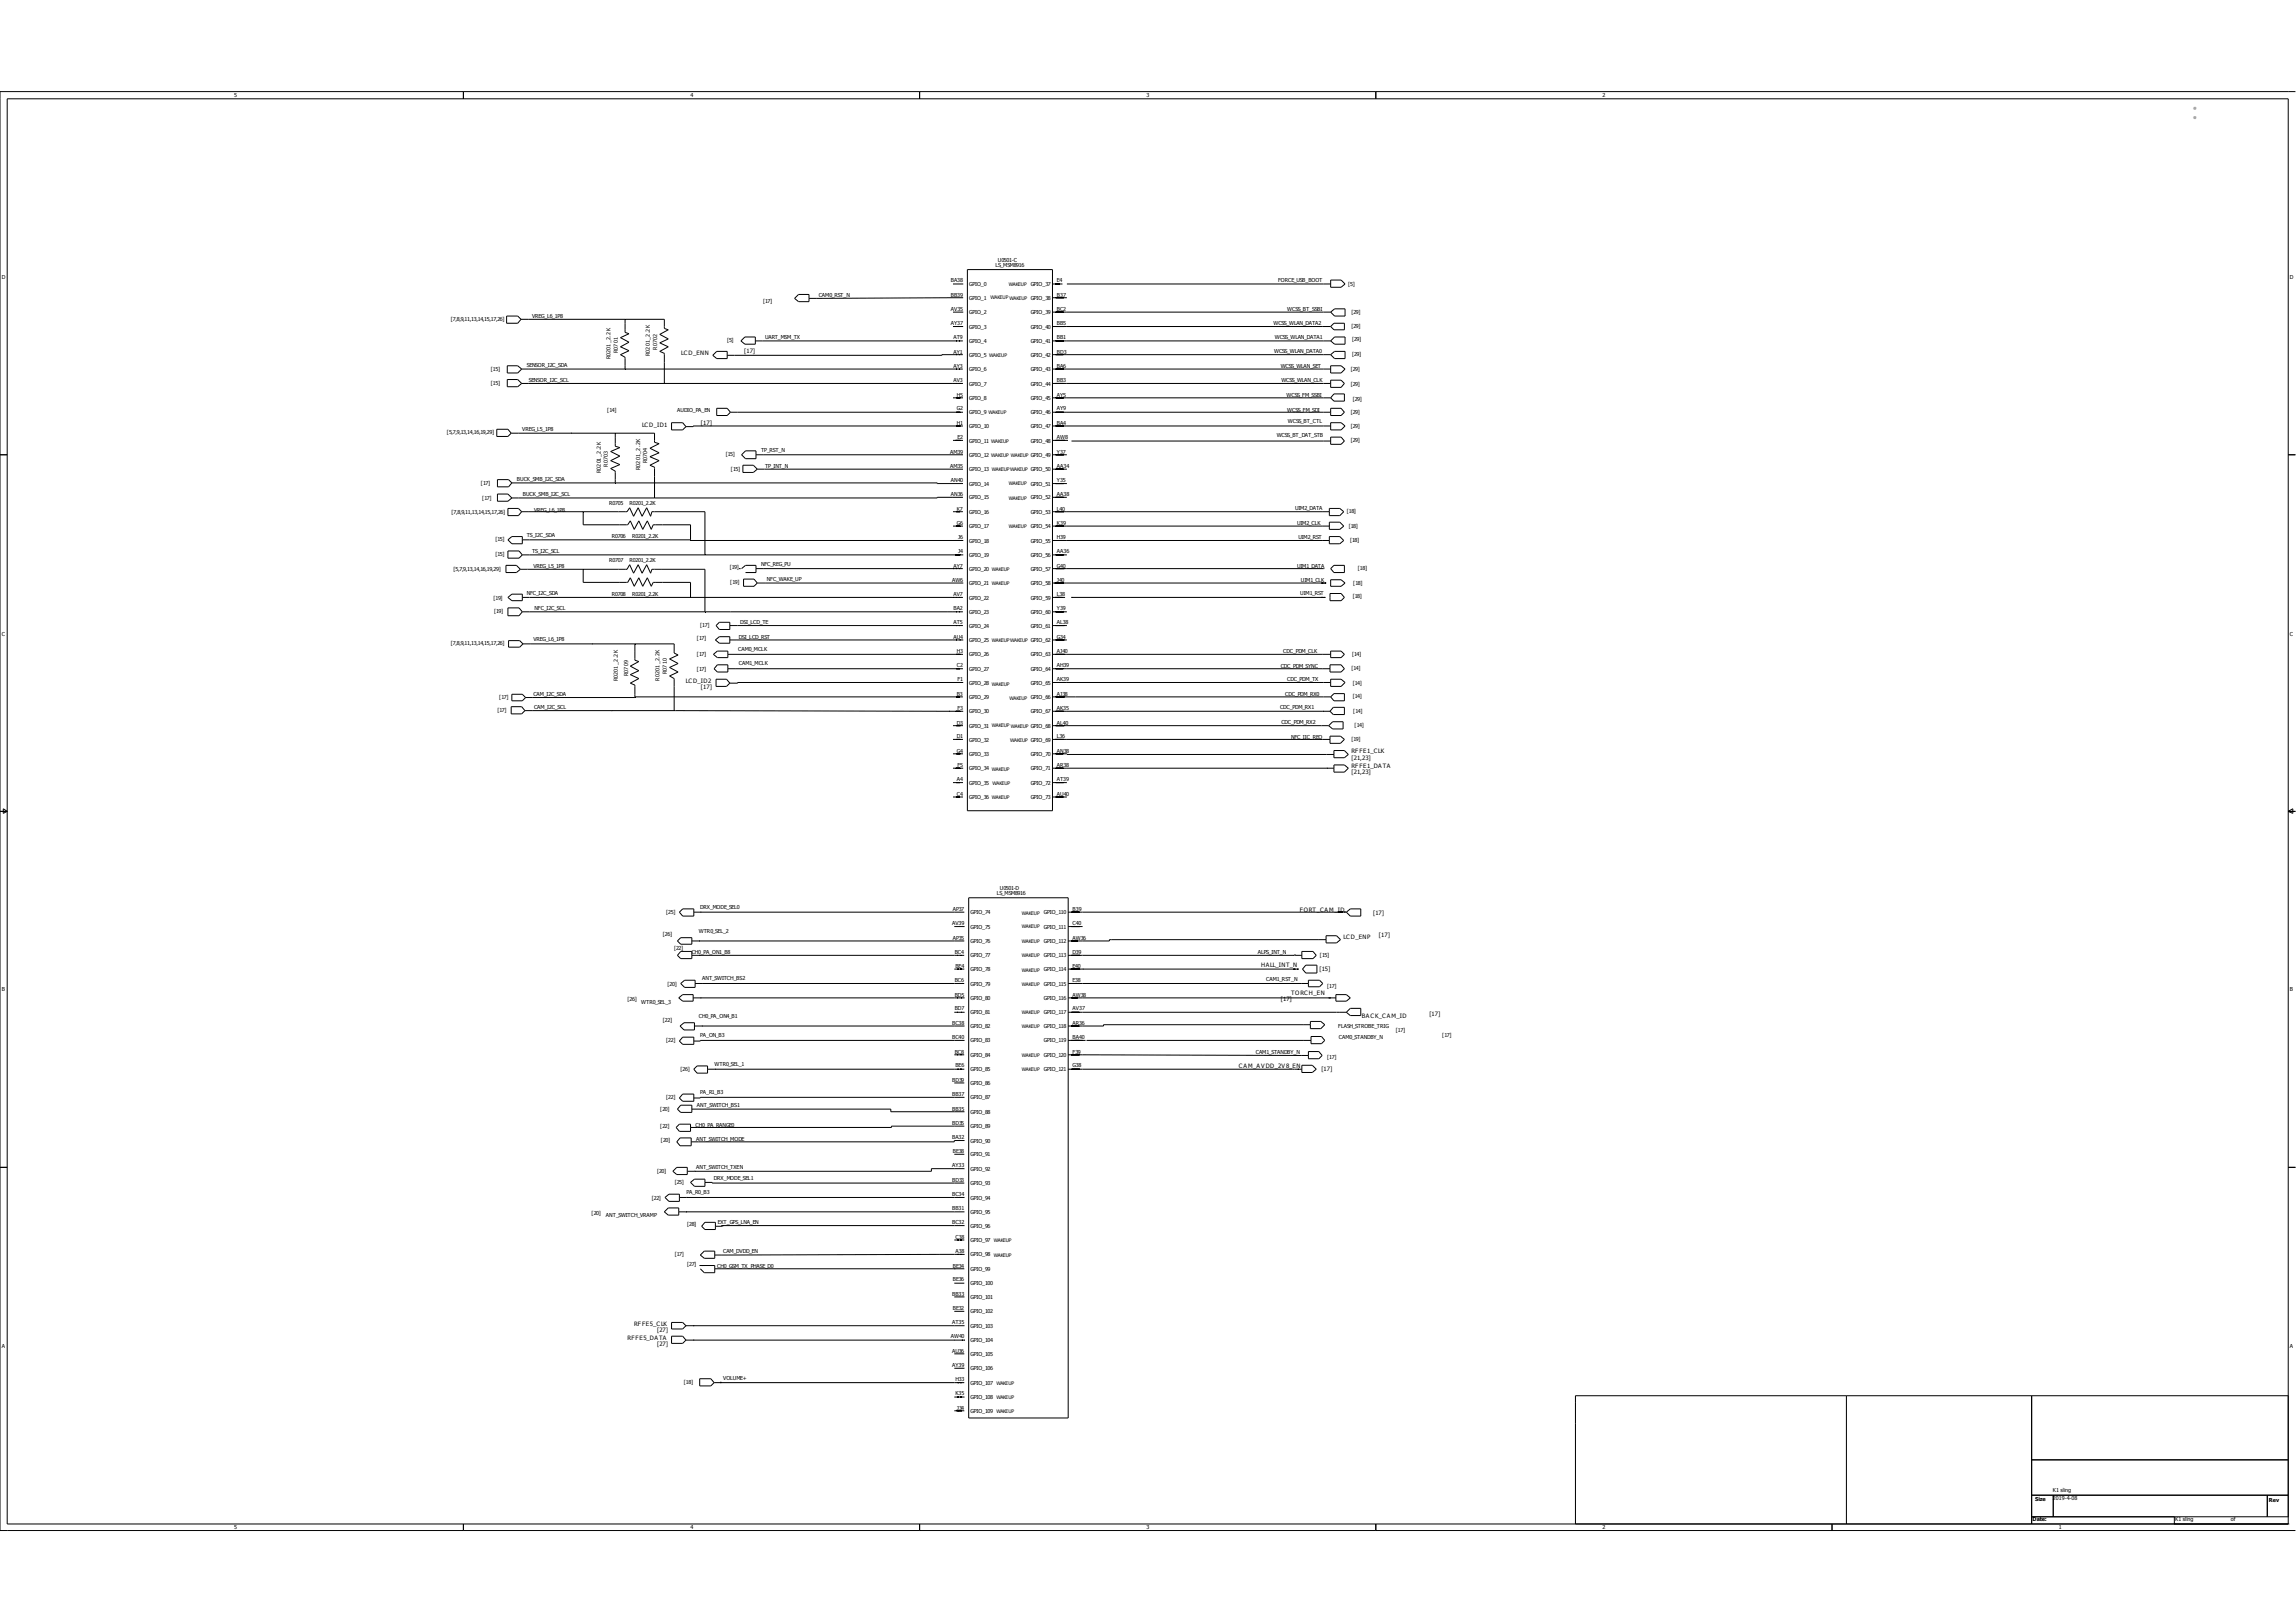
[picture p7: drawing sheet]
<svg xmlns="http://www.w3.org/2000/svg" width="297mm" height="210mm" viewBox="0 0 297 210" stroke-linecap="round" stroke-linejoin="round" font-family="sans-serif">
<defs><g id="words">
<text font-size="2.5" fill="#666" x="283.3" y="15.3">：</text>
<g font-size=".8">
<text x="88.1" y="45.9">LCD_ENN</text>
<text x="96.3" y="45.6">[17]</text>
<text x="83.1" y="55.2">LCD_ID1</text>
<text x="90.7" y="55">[17]</text>
<text x="88.7" y="88.4">LCD_ID2</text>
<text x="90.7" y="89.2">[17]</text>
<text x="174.8" y="98.3">[21,23]</text>
<text x="174.8" y="97.5">RF FE1_C LK</text>
<text x="174.8" y="100.1">[21,23]</text>
<text x="174.8" y="99.3">RF FE1_DATA</text>
<text x="168.1" y="117.9">FORT_C AM_ID</text>
<text x="177.6" y="118.4">[17]</text>
<text x="163.1" y="125.1">HALL_INT_N</text>
<text x="170.7" y="125.7">[15]</text>
<text x="173.8" y="121.5">LCD_ENP</text>
<text x="178.4" y="121.3">[17]</text>
<text x="165.7" y="129.5">[17]</text>
<text x="167" y="128.7">TORC H_EN</text>
<text x="176.2" y="131.7">BACK_C AM_ID</text>
<text x="184.9" y="131.4">[17]</text>
<text x="160.3" y="138.2">CAM_AVDD_2V 8_EN</text>
<text x="170.9" y="138.6">[17]</text>
<text x="81.2" y="173.4">RF FE5_DATA</text>
<text x="82" y="171.5">RF FE5_C LK</text>
<text x="85" y="172.3">[27]</text>
<text x="85" y="174.2">[27]</text>
</g>
<g font-size=".7">
<text x="30.3" y="12.6">5</text>
<text x="89.3" y="12.6">4</text>
<text x="148.3" y="12.6">3</text>
<text x="207.3" y="12.6">2</text>
<text x="128.8" y="34.5">LS_MSM8916</text>
<text x="129.1" y="33.9">U0501-C</text>
<text x=".3" y="36.1">D</text>
<text x="58.3" y="41.5">[7,8,9,11,13,14,15,17,26]</text>
<text x="68.8" y="41.2">VREG_L6_1P8</text>
<text x="98.7" y="39.1">[17]</text>
<text x="105.9" y="38.4">CAM0_RST_N</text>
<text x="123" y="40.2">AV35</text>
<text x="123" y="38.4">BB39</text>
<text x="123" y="36.5">BA38</text>
<text x="125.4" y="40.7">GPIO_2</text>
<text x="125.4" y="38.8">GPIO_1</text>
<text x="125.4" y="37">GPIO_0</text>
<text x="133.3" y="37">GPIO_37</text>
<text x="133.3" y="40.7">GPIO_39</text>
<text x="136.7" y="36.5">E4</text>
<text x="136.7" y="38.4">B37</text>
<text x="136.7" y="40.2">BC2</text>
<text x="165.3" y="36.5">FORCE_USB_BOOT</text>
<text x="166.5" y="40.2">WCSS_BT_SSBI</text>
<text x="174.4" y="36.9">[5]</text>
<text x="174.8" y="40.7">[29]</text>
<text x="296.2" y="36.1">D</text>
<text x="68.1" y="47.5">SENSOR_I2C_SDA</text>
<text x="79" y="46.5" transform="rotate(-90 79 46.5)">R0201_2.2K</text>
<text x="79.9" y="45.7" transform="rotate(-90 79.9 45.7)">R0701</text>
<text x="84.1" y="46.1" transform="rotate(-90 84.1 46.1)">R0201_2.2K</text>
<text x="85" y="45.2" transform="rotate(-90 85 45.2)">R0702</text>
<text x="94" y="44.3">[5]</text>
<text x="99" y="43.9">UART_MSM_TX</text>
<text x="123" y="42.1">AY37</text>
<text x="123.3" y="47.6">AY3</text>
<text x="123.3" y="45.7">AY1</text>
<text x="123.3" y="43.9">AT9</text>
<text x="125.4" y="46.2">GPIO_5 WAKEUP</text>
<text x="125.4" y="44.4">GPIO_4</text>
<text x="125.4" y="42.5">GPIO_3</text>
<text x="133.3" y="42.5">GPIO_40</text>
<text x="133.3" y="44.4">GPIO_41</text>
<text x="133.3" y="46.2">GPIO_42</text>
<text x="136.7" y="42.1">BB5</text>
<text x="136.7" y="43.9">BB1</text>
<text x="136.7" y="45.7">BD3</text>
<text x="136.7" y="47.6">BA6</text>
<text x="164.7" y="42">WCSS_WLAN_DATA2</text>
<text x="164.8" y="45.7">WCSS_WLAN_DATA0</text>
<text x="164.9" y="43.9">WCSS_WLAN_DATA1</text>
<text x="165.7" y="47.6">WCSS_WLAN_SET</text>
<text x="174.8" y="42.4">[29]</text>
<text x="174.9" y="44.1">[29]</text>
<text x="174.9" y="46.1">[29]</text>
<text x="63.5" y="48">[15]</text>
<text x="63.5" y="49.8">[15]</text>
<text x="68.4" y="49.5">SENSOR_I2C_SCL</text>
<text x="78.6" y="53.4">[14]</text>
<text x="87.6" y="53.4">AUDIO_PA_EN</text>
<text x="123.3" y="49.5">AV3</text>
<text x="123.8" y="51.3">H5</text>
<text x="123.8" y="53.1">G2</text>
<text x="125.4" y="49.9">GPIO_7</text>
<text x="125.4" y="51.8">GPIO_8</text>
<text x="125.4" y="53.6">GPIO_9 WAKEUP</text>
<text x="125.4" y="48">GPIO_6</text>
<text x="133.3" y="48">GPIO_43</text>
<text x="133.3" y="49.9">GPIO_44</text>
<text x="133.3" y="51.8">GPIO_45</text>
<text x="133.3" y="53.6">GPIO_46</text>
<text x="136.7" y="49.5">BB3</text>
<text x="136.7" y="51.3">AY5</text>
<text x="136.7" y="53.1">AY9</text>
<text x="165.7" y="49.5">WCSS_WLAN_CLK</text>
<text x="166.4" y="51.4">WCSS_FM_SSBI</text>
<text x="166.5" y="53.4">WCSS_FM_SDI</text>
<text x="174.7" y="48">[29]</text>
<text x="174.7" y="49.9">[29]</text>
<text x="174.7" y="53.5">[29]</text>
<text x="175" y="51.8">[29]</text>
<text x="57.8" y="56.2">[5,7,9,13,14,16,19,29]</text>
<text x="67.6" y="55.8">VREG_L5_1P8</text>
<text x="83.7" y="60" transform="rotate(-90 83.7 60)">R0704</text>
<text x="93.9" y="59">[15]</text>
<text x="98.5" y="58.5">TP_RST_N</text>
<text x="122.9" y="58.7">AM39</text>
<text x="123.8" y="55">H1</text>
<text x="123.8" y="56.8">E2</text>
<text x="125.4" y="57.3">GPIO_11 WAKEUP</text>
<text x="125.4" y="55.4">GPIO_10</text>
<text x="125.4" y="59.1">GPIO_12 WAKEUP WAKEUP GPIO_49</text>
<text x="133.3" y="55.4">GPIO_47</text>
<text x="133.3" y="57.3">GPIO_48</text>
<text x="136.7" y="55">BA4</text>
<text x="136.7" y="56.8">AW8</text>
<text x="136.7" y="58.7">Y37</text>
<text x="165.2" y="56.6">WCSS_BT_DAT_STB</text>
<text x="166.6" y="54.7">WCSS_BT_CTL</text>
<text x="174.7" y="55.4">[29]</text>
<text x="174.7" y="57.2">[29]</text>
<text x="62.2" y="62.8">[17]</text>
<text x="62.4" y="64.7">[17]</text>
<text x="66.9" y="62.3">BUCK_SMB_I2C_SDA</text>
<text x="67.6" y="64.2">BUCK_SMB_I2C_SCL</text>
<text x="77.7" y="61.2" transform="rotate(-90 77.7 61.2)">R0201_2.2K</text>
<text x="78.6" y="60.4" transform="rotate(-90 78.6 60.4)">R0703</text>
<text x="78.8" y="65.3">R0705</text>
<text x="81.4" y="65.3">R0201_2.2K</text>
<text x="82.8" y="60.8" transform="rotate(-90 82.8 60.8)">R0201_2.2K</text>
<text x="94.6" y="61">[15]</text>
<text x="99" y="60.6">TP_INT_N</text>
<text x="122.9" y="60.6">AM35</text>
<text x="123" y="62.3">AN40</text>
<text x="123" y="64.2">AN36</text>
<text x="125.4" y="61">GPIO_13 WAKEUPWAKEUP GPIO_50</text>
<text x="125.4" y="62.8">GPIO_14</text>
<text x="125.4" y="64.6">GPIO_15</text>
<text x="133.3" y="62.8">GPIO_51</text>
<text x="133.3" y="64.6">GPIO_52</text>
<text x="136.7" y="60.6">AA34</text>
<text x="136.7" y="62.3">Y35</text>
<text x="136.7" y="64.2">AA38</text>
<text x="167.5" y="66">UIM2_DATA</text>
<text x="58.4" y="66.5">[7,8,9,11,13,14,15,17,26]</text>
<text x="64.1" y="70">[15]</text>
<text x="64.1" y="72">[15]</text>
<text x="68.1" y="69.5">TS_I2C_SDA</text>
<text x="68.8" y="71.6">TS_I2C_SCL</text>
<text x="69.1" y="66.2">VREG_L6_1P8</text>
<text x="79.1" y="69.6">R0706</text>
<text x="81.8" y="69.6">R0201_2.2K</text>
<text x="123.8" y="66.1">K7</text>
<text x="123.8" y="67.9">G6</text>
<text x="123.9" y="69.8">J6</text>
<text x="123.9" y="71.6">J4</text>
<text x="125.4" y="66.5">GPIO_16</text>
<text x="125.4" y="68.4">GPIO_17</text>
<text x="125.4" y="70.2">GPIO_18</text>
<text x="133.3" y="66.5">GPIO_53</text>
<text x="133.3" y="68.4">GPIO_54</text>
<text x="133.3" y="70.2">GPIO_55</text>
<text x="136.7" y="66.1">L40</text>
<text x="136.7" y="67.9">K39</text>
<text x="136.7" y="69.8">H39</text>
<text x="136.7" y="71.6">AA36</text>
<text x="167.8" y="67.9">UIM2_CLK</text>
<text x="167.9" y="69.8">UIM2_RST</text>
<text x="174.2" y="66.4">[18]</text>
<text x="174.5" y="68.4">[18]</text>
<text x="174.6" y="70.1">[18]</text>
<text x="58.7" y="73.9">[5,7,9,13,14,16,19,29]</text>
<text x="63.8" y="77.6">[19]</text>
<text x="68.1" y="77">NFC_I2C_SDA</text>
<text x="69" y="73.5">VREG_L5_1P8</text>
<text x="78.8" y="72.8">R0707</text>
<text x="79.1" y="77.1">R0708</text>
<text x="81.4" y="72.8">R0201_2.2K</text>
<text x="81.8" y="77.1">R0201_2.2K</text>
<text x="94.4" y="73.7">[19]</text>
<text x="94.5" y="75.5">[19]</text>
<text x="98.5" y="73.3">NFC_REG_PU</text>
<text x="99.2" y="75.2">NFC_WAKE_UP</text>
<text x="123.2" y="75.3">AW6</text>
<text x="123.3" y="73.4">AY7</text>
<text x="123.3" y="77.2">AV7</text>
<text x="125.4" y="72.1">GPIO_19</text>
<text x="125.4" y="73.9">GPIO_20 WAKEUP</text>
<text x="125.4" y="75.7">GPIO_21 WAKEUP</text>
<text x="125.4" y="77.6">GPIO_22</text>
<text x="133.3" y="72.1">GPIO_56</text>
<text x="133.3" y="73.9">GPIO_57</text>
<text x="133.3" y="75.7">GPIO_58</text>
<text x="133.3" y="77.6">GPIO_59</text>
<text x="136.7" y="73.4">G40</text>
<text x="136.7" y="75.3">J40</text>
<text x="136.7" y="77.2">L38</text>
<text x="167.8" y="73.5">UIM1_DATA</text>
<text x="168.2" y="77">UIM1_RST</text>
<text x="168.3" y="75.3">UIM1_CLK</text>
<text x="175" y="77.4">[18]</text>
<text x="175.1" y="75.7">[18]</text>
<text x="175.7" y="73.8">[18]</text>
<text x=".3" y="82.2">C</text>
<text x="58.3" y="83.5">[7,8,9,11,13,14,15,17,26]</text>
<text x="63.9" y="79.4">[19]</text>
<text x="69" y="83">VREG_L6_1P8</text>
<text x="69.2" y="78.9">NFC_I2C_SCL</text>
<text x="90.2" y="82.8">[17]</text>
<text x="90.6" y="81.1">[17]</text>
<text x="95.6" y="82.7">DSI_LCD_RST</text>
<text x="95.7" y="80.7">DSI_LCD_TE</text>
<text x="123.3" y="78.9">BA2</text>
<text x="123.3" y="80.8">AT5</text>
<text x="123.3" y="82.7">AU4</text>
<text x="125.4" y="79.4">GPIO_23</text>
<text x="125.4" y="81.2">GPIO_24</text>
<text x="125.4" y="83.1">GPIO_25 WAKEUPWAKEUP GPIO_62</text>
<text x="133.3" y="79.4">GPIO_60</text>
<text x="133.3" y="81.2">GPIO_61</text>
<text x="136.7" y="78.9">Y39</text>
<text x="136.7" y="80.8">AL38</text>
<text x="136.7" y="82.7">G34</text>
<text x="296.2" y="82.2">C</text>
<text x="79.9" y="88.2" transform="rotate(-90 79.9 88.2)">R0201_2.2K</text>
<text x="81.3" y="87.5" transform="rotate(-90 81.3 87.5)">R0709</text>
<text x="85.3" y="88.1" transform="rotate(-90 85.3 88.1)">R0201_2.2K</text>
<text x="86.3" y="87.2" transform="rotate(-90 86.3 87.2)">R0710</text>
<text x="90.2" y="84.9">[17]</text>
<text x="90.2" y="86.8">[17]</text>
<text x="95.5" y="84.3">CAM0_MCLK</text>
<text x="95.6" y="86">CAM1_MCLK</text>
<text x="123.8" y="84.5">H3</text>
<text x="123.8" y="86.3">C2</text>
<text x="123.8" y="88.2">F1</text>
<text x="125.4" y="84.9">GPIO_26</text>
<text x="125.4" y="86.8">GPIO_27</text>
<text x="125.4" y="88.6">GPIO_28 WAKEUP</text>
<text x="133.3" y="84.9">GPIO_63</text>
<text x="133.3" y="86.8">GPIO_64</text>
<text x="133.3" y="88.6">GPIO_65</text>
<text x="136.7" y="84.5">AJ40</text>
<text x="136.7" y="86.3">AH39</text>
<text x="136.7" y="88.2">AK39</text>
<text x="165.7" y="86.4">CDC_PDM_SYNC</text>
<text x="166" y="84.5">CDC_PDM_CLK</text>
<text x="166.5" y="88.2">CDC_PDM_TX</text>
<text x="174.8" y="86.7">[14]</text>
<text x="174.9" y="84.9">[14]</text>
<text x="175" y="88.6">[14]</text>
<text x="64.3" y="92.1">[17]</text>
<text x="64.6" y="90.4">[17]</text>
<text x="69" y="90.1">CAM_I2C_SDA</text>
<text x="69.1" y="91.8">CAM_I2C_SCL</text>
<text x="123.8" y="90">B3</text>
<text x="123.8" y="93.7">D3</text>
<text x="123.8" y="95.5">D1</text>
<text x="123.8" y="91.9">F3</text>
<text x="125.4" y="90.4">GPIO_29</text>
<text x="125.4" y="92.3">GPIO_30</text>
<text x="125.4" y="94.2">GPIO_31 WAKEUP WAKEUP GPIO_68</text>
<text x="125.4" y="95.9">GPIO_32</text>
<text x="133.3" y="92.3">GPIO_67</text>
<text x="136.7" y="90">AJ38</text>
<text x="136.7" y="93.7">AL40</text>
<text x="136.7" y="91.9">AK35</text>
<text x="136.7" y="95.5">L36</text>
<text x="165.6" y="91.8">CDC_PDM_RX1</text>
<text x="165.7" y="93.7">CDC_PDM_RX2</text>
<text x="166.3" y="90.1">CDC_PDM_RX0</text>
<text x="167" y="95.6">NFC_IIC_REQ</text>
<text x="174.8" y="95.9">[19]</text>
<text x="175" y="90.3">[14]</text>
<text x="175.1" y="92.2">[14]</text>
<text x="175.2" y="94.1">[14]</text>
<text x="123.8" y="97.4">G4</text>
<text x="123.8" y="101.1">A4</text>
<text x="123.8" y="99.2">F5</text>
<text x="125.4" y="97.8">GPIO_33</text>
<text x="125.4" y="99.7">GPIO_34 WAKEUP</text>
<text x="125.4" y="101.5">GPIO_35 WAKEUP</text>
<text x="133.3" y="97.8">GPIO_70</text>
<text x="133.3" y="99.7">GPIO_71</text>
<text x="133.3" y="101.5">GPIO_72</text>
<text x="136.7" y="97.4">AN38</text>
<text x="136.7" y="99.2">AR38</text>
<text x="136.7" y="101.1">AT39</text>
<text x="123.8" y="103">C4</text>
<text x="125.4" y="103.4">GPIO_36 WAKEUP</text>
<text x="133.3" y="103.4">GPIO_73</text>
<text x="136.7" y="103">AU40</text>
<text x="86.2" y="118.3">[25]</text>
<text x="90.6" y="117.6">DRX_MODE_SEL0</text>
<text x="123.2" y="119.7">AV39</text>
<text x="123.3" y="117.9">AP37</text>
<text x="125.5" y="118.3">GPIO_74</text>
<text x="128.9" y="115.8">LS_MSM8916</text>
<text x="129.3" y="115.2">U0501-D</text>
<text x="135" y="118.3">GPIO_110</text>
<text x="138.7" y="119.7">C40</text>
<text x="138.7" y="117.9">B39</text>
<text x="85.8" y="121.2">[26]</text>
<text x="87.2" y="122.9">[22]</text>
<text x="89.5" y="123.4">CH0_PA_ON1_B8</text>
<text x="90.4" y="120.7">WTR0_SEL_2</text>
<text x="123.3" y="121.6">AP35</text>
<text x="123.5" y="123.4">BC4</text>
<text x="123.6" y="125.2">BE4</text>
<text x="125.5" y="120.2">GPIO_75</text>
<text x="125.5" y="122">GPIO_76</text>
<text x="125.5" y="123.9">GPIO_77</text>
<text x="125.5" y="125.7">GPIO_78</text>
<text x="135" y="125.7">GPIO_114</text>
<text x="135" y="123.9">GPIO_113</text>
<text x="135" y="120.2">GPIO_111</text>
<text x="135" y="122">GPIO_112</text>
<text x="138.7" y="125.2">E40</text>
<text x="138.7" y="123.4">D39</text>
<text x="138.7" y="121.6">AW36</text>
<text x="162.7" y="123.4">ALPS_INT_N</text>
<text x="170.7" y="123.8">[15]</text>
<text x=".3" y="128.3">B</text>
<text x="81.2" y="129.5">[26]</text>
<text x="83" y="129.9">WTR0_SEL_3</text>
<text x="86.3" y="127.5">[20]</text>
<text x="90.4" y="131.8">CH0_PA_ON4_B1</text>
<text x="90.8" y="126.8">ANT_SWITCH_BS2</text>
<text x="123.5" y="127.1">BC6</text>
<text x="123.5" y="129">BD5</text>
<text x="123.5" y="130.7">BD7</text>
<text x="125.5" y="127.5">GPIO_79</text>
<text x="125.5" y="129.4">GPIO_80</text>
<text x="125.5" y="131.2">GPIO_81</text>
<text x="135" y="131.2">GPIO_117</text>
<text x="135" y="129.4">GPIO_116</text>
<text x="135" y="127.5">GPIO_115</text>
<text x="138.7" y="130.7">AV37</text>
<text x="138.7" y="129">AW38</text>
<text x="138.7" y="127.1">E38</text>
<text x="163.8" y="126.9">CAM1_RST_N</text>
<text x="171.7" y="127.8">[17]</text>
<text x="296.2" y="128.3">B</text>
<text x="85.8" y="132.3">[22]</text>
<text x="86.2" y="134.9">[22]</text>
<text x="90.6" y="134.2">PA_ON_B3</text>
<text x="92.4" y="137.9">WTR0_SEL_1</text>
<text x="123.2" y="134.5">BC40</text>
<text x="123.2" y="132.6">BC38</text>
<text x="123.5" y="136.3">BC8</text>
<text x="125.5" y="134.9">GPIO_83</text>
<text x="125.5" y="133">GPIO_82</text>
<text x="125.5" y="136.7">GPIO_84</text>
<text x="135" y="136.7">GPIO_120</text>
<text x="135" y="134.9">GPIO_119</text>
<text x="135" y="133">GPIO_118</text>
<text x="138.7" y="136.3">F39</text>
<text x="138.7" y="134.5">BA40</text>
<text x="138.7" y="132.6">AR36</text>
<text x="162.4" y="136.3">CAM1_STANDBY_N</text>
<text x="171.7" y="137">[17]</text>
<text x="173.1" y="133">FLASH_STROBE_TRIG</text>
<text x="173.2" y="134.5">CAM0_STANDBY_N</text>
<text x="180.6" y="133.5">[17]</text>
<text x="186.6" y="134.1">[17]</text>
<text x="85.4" y="143.8">[20]</text>
<text x="86.2" y="142.3">[22]</text>
<text x="88" y="138.6">[26]</text>
<text x="90.2" y="143.3">ANT_SWITCH_BS1</text>
<text x="90.6" y="141.6">PA_R1_B3</text>
<text x="123.2" y="143.7">BB35</text>
<text x="123.2" y="141.8">BB37</text>
<text x="123.2" y="140">BD39</text>
<text x="123.6" y="138.1">BE6</text>
<text x="125.5" y="142.3">GPIO_87</text>
<text x="125.5" y="138.6">GPIO_85</text>
<text x="125.5" y="140.4">GPIO_86</text>
<text x="135" y="138.6">GPIO_121</text>
<text x="138.7" y="138.1">G38</text>
<text x="85.4" y="145.9">[22]</text>
<text x="85.5" y="147.8">[20]</text>
<text x="90" y="145.8">CH0_PA_RANGE0</text>
<text x="90.1" y="147.7">ANT_SWITCH_MODE</text>
<text x="123.2" y="147.3">BA32</text>
<text x="123.2" y="145.6">BD35</text>
<text x="123.3" y="149.2">BE38</text>
<text x="125.5" y="149.6">GPIO_91</text>
<text x="125.5" y="147.8">GPIO_90</text>
<text x="125.5" y="146">GPIO_89</text>
<text x="125.5" y="144.1">GPIO_88</text>
<text x="84.3" y="155.2">[22]</text>
<text x="85" y="151.8">[20]</text>
<text x="87.3" y="153.3">[25]</text>
<text x="88.8" y="154.5">PA_R0_B3</text>
<text x="90.1" y="151.2">ANT_SWITCH_TXEN</text>
<text x="92.4" y="152.7">DRX_MODE_SEL1</text>
<text x="123.2" y="154.8">BC34</text>
<text x="123.2" y="152.9">BD33</text>
<text x="123.2" y="151.1">AY33</text>
<text x="125.5" y="155.2">GPIO_94</text>
<text x="125.5" y="153.3">GPIO_93</text>
<text x="125.5" y="151.5">GPIO_92</text>
<text x="76.5" y="157.2">[20]</text>
<text x="78.4" y="157.5">ANT_SWITCH_VRAMP</text>
<text x="88.9" y="158.6">[28]</text>
<text x="92.9" y="158.4">EXT_GPS_LNA_EN</text>
<text x="123.2" y="158.4">BC32</text>
<text x="123.2" y="156.6">BB31</text>
<text x="123.6" y="160.3">C38</text>
<text x="125.5" y="160.7">GPIO_97 WAKEUP</text>
<text x="125.5" y="158.8">GPIO_96</text>
<text x="125.5" y="157.1">GPIO_95</text>
<text x="87.3" y="162.6">[17]</text>
<text x="88.9" y="163.8">[27]</text>
<text x="92.8" y="164">CH0_GSM_TX_PHASE_D0</text>
<text x="93.5" y="162.1">CAM_DVDD_EN</text>
<text x="123.2" y="167.6">BB33</text>
<text x="123.3" y="165.8">BE36</text>
<text x="123.3" y="164">BE34</text>
<text x="123.6" y="162.1">A38</text>
<text x="125.5" y="166.3">GPIO_100</text>
<text x="125.5" y="164.4">GPIO_99</text>
<text x="125.5" y="162.6">GPIO_98 WAKEUP</text>
<text x="123" y="173.1">AW40</text>
<text x="123.2" y="171.4">AT35</text>
<text x="123.3" y="169.5">BE32</text>
<text x="125.5" y="171.8">GPIO_103</text>
<text x="125.5" y="173.7">GPIO_104</text>
<text x="125.5" y="169.9">GPIO_102</text>
<text x="125.5" y="168.1">GPIO_101</text>
<text x=".3" y="174.4">A</text>
<text x="88.5" y="179.1">[18]</text>
<text x="93.5" y="178.6">VOLUME+</text>
<text x="123.2" y="176.9">AY39</text>
<text x="123.2" y="175">AU36</text>
<text x="123.6" y="178.7">H33</text>
<text x="125.5" y="179.2">GPIO_107 WAKEUP</text>
<text x="125.5" y="177.3">GPIO_106</text>
<text x="125.5" y="175.4">GPIO_105</text>
<text x="296.2" y="174.4">A</text>
<text x="123.6" y="180.5">K35</text>
<text x="123.8" y="182.4">J34</text>
<text x="125.5" y="182.8">GPIO_109 WAKEUP</text>
<text x="125.5" y="181">GPIO_108 WAKEUP</text>
<text x="30.3" y="197.9">5</text>
<text x="89.3" y="197.9">4</text>
<text x="148.3" y="197.9">3</text>
<text x="207.3" y="197.9">2</text>
<text x="262.9" y="196.9">Date:</text>
<text x="263.3" y="194.2">Size</text>
<text x="265.6" y="194.1">2019-4-08</text>
<text x="265.6" y="193">K1 sling</text>
<text x="266.3" y="197.9">1</text>
<text x="281.4" y="196.9">K1 sling</text>
<text x="288.6" y="196.9">of</text>
<text x="293.5" y="194.3">Rev</text>
</g>
<g font-size=".6">
<text x="128.1" y="38.7">WAKEUP WAKEUP GPIO_38</text>
<text x="130.5" y="37">WAKEUP</text>
<text x="130.5" y="62.8">WAKEUP</text>
<text x="130.5" y="64.6">WAKEUP</text>
<text x="130.5" y="68.4">WAKEUP</text>
<text x="130.6" y="90.6">WAKEUP GPIO_66</text>
<text x="130.7" y="96">WAKEUP GPIO_69</text>
<text x="132.2" y="118.3">WAKEUP</text>
<text x="132.2" y="120.1">WAKEUP</text>
<text x="132.2" y="122.1">WAKEUP</text>
<text x="132.2" y="123.8">WAKEUP</text>
<text x="132.2" y="125.7">WAKEUP</text>
<text x="132.2" y="127.6">WAKEUP</text>
<text x="132.2" y="131.2">WAKEUP</text>
<text x="132.2" y="133.1">WAKEUP</text>
<text x="132.2" y="136.8">WAKEUP</text>
<text x="132.2" y="138.6">WAKEUP</text>
</g>
</g></defs>
<g fill="none" stroke="#000" stroke-width=".13">
<path d="M.9 12.8h295.1v184.4h-295.1zM59.9 11.9v.9M119 11.9v.9M178 11.9v.9M296.9 11.9h-296.9v186.1h296.9M102.8 38.6l.5-.5h1.3v.9h-1.3zM123.3 36.7h1.3M124.6 38.5l-20 .1M125.1 34.9h11v70h-11zM136.1 36.7h1.3M136.1 38.5h1.9M138 36.7h34.1"/>
<path d="M172.1 36.2h1.4l.5 .5-.5 .5h-1.4zM0 58.8h.9M64.3 55.5h1.4l.4 .5-.4 .5h-1.4zM65.5 40.9h1.5l.4 .4-.4 .5h-1.5zM65.6 47.3h1.4l.5 .5-.5 .5h-1.4zM65.6 49.1h1.4l.5 .5-.5 .4h-1.4zM66.1 56h18.6v1.2l.6 .2-1.2 .6 1.2 .6-1.2 .5 1.2 .5-1.2 .6 .6 .3v3.9M67.4 41.3h18.5v1.2l.5 .2-1.1 .6 1.1 .6-1.1 .5 1.1 .5-1.1 .6 .6 .2v3.9M67.5 49.6h57.1M67.5 47.8h57M73.8 56h.1M79.6 56v1.7l.6 .2-1.2 .5 1.2 .6-1.2 .6 1.2 .5-1.2 .5 .6 .4v1.5"/>
<path d="M80.9 41.3v1.7l.5 .2-1.1 .5 1.1 .6-1.1 .6 1.1 .5-1.1 .5 .6 .3v1.6M85.9 49.6h.1M86.9 54.7h1.4l.4 .5-.4 .4h-1.4zM92.2 46l.5-.5h1.4v.9h-1.4zM92.7 52.8h1.4l.4 .5-.4 .5h-1.4zM94.5 53.3h30.1M95.8 44.1l.6-.5h1.3v.9h-1.3zM95.9 58.8l.5-.5h1.4v1.1h-1.4zM97.7 44.1h26.9M97.8 58.8h26.8M123.3 51.5h1.3M123.3 57h1.3"/>
<path d="M123.3 42.2h1.3M123.3 40.4h1.3M124.5 45.9h-2.7v.1h-27.7M124.6 55.1h-34.9v.1h-1M136.1 40.4h36M136.1 42.2h36M136.1 44.1h36M136.1 45.9h36M136.1 47.8h36M136.1 49.6h36M136.1 51.5h36M136.1 53.3h36"/>
<path d="M136.1 55.1h36M136.1 57h2M136.1 58.8h1.9M138.6 57.1h33.5M172.1 47.3h1.4l.5 .5-.5 .5h-1.4zM172.1 40.4l.5-.4h1.4v.9h-1.4zM172.1 45.9l.5-.4h1.4v.9h-1.4zM172.1 49.2h1.4l.4 .4-.4 .5h-1.4zM172.1 52.8h1.4l.4 .5-.4 .5h-1.4zM172.1 54.7h1.4l.5 .4-.5 .5h-1.4zM172.1 56.6h1.4l.4 .5-.4 .4h-1.4zM172.6 41.8h1.3v.9h-1.3l-.5-.5z"/>
<path d="M172.6 51h1.3v.9h-1.3l-.5-.4zM172.6 43.6h1.4v.9h-1.4l-.5-.4zM296 58.8h.9M64.3 62.1h1.5l.4 .4-.4 .5h-1.5zM64.3 63.9h1.4l.5 .5-.5 .5h-1.4zM65.4 73.2h1.4l.5 .5-.5 .4h-1.4zM65.7 69.8l.5-.4h1.4v1h-1.4zM65.7 77.3l.5-.4h1.4v.8h-1.4zM65.7 71.3h1.4l.5 .5-.5 .4h-1.4zM65.7 65.8h1.4l.4 .4-.4 .5h-1.4zM65.7 78.7h1.4l.5 .5-.5 .5h-1.4zM66.2 62.5h55v.1h3.4"/>
<path d="M67.3 73.7h13.8l.3-.6 .6 1.1 .5-1.1 .6 1.1 .6-1.1 .5 1.1 .1-.5h6.9v5.5M67.5 66.2h13.6l.3-.5 .6 1.1 .5-1.1 .6 1.1 .6-1.1 .5 1.1 .1-.6h6.9v5.6M67.6 71.8h57M67.6 79.2h57M67.6 69.8h21.7M67.6 77.3h55.7M75.4 66.2v1.7h5.8l.3-.5 .5 1.1 .6-1.1 .5 1.1 .6-1.1 .5 1.1 .3-.6h4.8v2h35.3M75.4 73.7v1.7h5.8l.3-.6 .5 1.1 .6-1.1 .5 1.1 .6-1.1 .5 1.1 .3-.5h4.8v1.9M95.6 73.6h.2M95.9 73.6l.5-.4h1.4v.9h-1.4M96.1 60.2h1.4l.5 .5-.5 .4h-1.4zM96.2 74.9h1.3l.5 .5-.5 .5h-1.3z"/>
<path d="M97.8 73.6h25.5M98 60.7h26.6M98 75.4h26.6M123.3 66.2h1.3M123.3 68.1h1.3M123.3 73.6h1.2M123.3 77.3h1.3M123.3 77.3h.1M123.3 73.6h.1M124.6 64.3h-3.4v.1h-55M136.1 60.7h1.9M136.1 62.6h1.9"/>
<path d="M136.1 64.3h1.9M136.1 66.2h35.9M136.1 68.1h35.9M136.1 69.9h35.9M136.1 71.8h1.9M136.1 75.4h35.4h-.2M136.1 77.3h1.7M136.1 79.2h1.9M138.6 77.3h32.8h-.2M138.6 77.3h.1M171.3 73.6h-35.2M172 69.4h1.3l.5 .5-.5 .5h-1.3z"/>
<path d="M172 65.8h1.3l.5 .4-.5 .5h-1.3zM172 67.6h1.3l.5 .5-.5 .4h-1.3zM172 76.8h1.5l.4 .5-.4 .4h-1.5zM172.1 73.6l.5-.4h1.3v.9h-1.3zM172.1 75h1.4l.5 .4-.5 .5h-1.4zM65.8 82.9h1.4l.4 .4-.4 .4h-1.4zM66.1 91.4h1.4l.4 .5-.4 .5h-1.4zM66.2 89.8h1.4l.4 .5-.4 .4h-1.4zM67.6 83.3h19.6v1.2l.5 .3-1.1 .5 1.1 .6-1.1 .5 1.1 .6-1.1 .5 .6 .3v4.1M67.9 91.9l54.9 .1M76.5 83.3h.1M79.1 91.9h.1"/>
<path d="M82.1 90.2h42.5M82.1 83.3v2.1l.5 .2-1.1 .6 1.1 .6-1.1 .5 1.1 .5-1.1 .6 .6 .2v1.7h-14.1M92.3 84.7l.5-.5h1.3v.9h-1.3zM92.5 82.8l.5-.4h1.4v.8h-1.4zM92.6 80.9l.4-.4h1.4v.9h-1.4zM92.6 87.9h1.4l.4 .5-.4 .4h-1.4zM92.8 86h1.3v1h-1.3l-.4-.5zM94.1 84.7h30.5M94.1 86.5h30.5M94.4 80.9h30.2M94.4 82.8h30.2M122.8 92h1.8"/>
<path d="M122.8 92h.1M123.3 93.9h1.3M123.3 95.7h1.3M123.3 97.5h1.3M123.3 99.4h1.3M124.6 88.3h-29.2v.1h-1M136.1 80.9h1.9M136.1 82.8h1.9M136.1 84.7h36M136.1 86.5h35.9M136.1 88.3h36M136.1 90.2h36"/>
<path d="M136.1 93.9h35.8M136.1 92h35.9M136.1 95.7h35.9M136.1 97.5h1.9M136.1 99.4h36.5M138 97.6h34.6M171.1 92h.1M171.6 99.4h.1M172 86h1.5l.4 .5-.4 .5h-1.5zM172 95.2h1.4l.5 .5-.5 .5h-1.4zM172.1 84.2h1.4l.4 .5-.4 .4h-1.4zM172.1 87.9h1.4l.5 .4-.5 .5h-1.4z"/>
<path d="M172.4 93.4h1.3v.9h-1.3l-.5-.4zM172.5 91.5h1.4v1h-1.4l-.5-.5zM172.6 89.7h1.3v1h-1.3l-.5-.5zM172.6 97.1h1.3l.5 .5-.5 .4h-1.3zM172.6 99h1.3l.5 .4-.5 .5h-1.3zM0 105h.9M.4 104.6l.5 .4-.5 .2zM87.9 118l.4-.4h1.4v.9h-1.4zM89.7 118h35M90.6 118h.1M123.3 103.1h1.3M123.3 101.3h1.3"/>
<path d="M123.4 119.9h1.4M125.3 116.2h12.9v67.3h-12.9zM136.1 101.3h1.9M136.1 103.1h1.9M138.2 119.9h1.8M138.2 118h35.1M173.1 118h.1M173.3 118h-.3h1.1h-.2M174.2 118l.5-.4h1.3v.9h-1.3zM296 105h.9M296 105l.6-.4v.6zM87.6 121.8l.5-.5h1.4v.9h-1.4z"/>
<path d="M87.8 129.1l.5-.4h1.4v.8h-1.4zM88 132.8l.5-.5h1.3v1h-1.3zM88.1 123.1h1.4v.9h-1.4l-.5-.4zM88.1 127.3l.5-.5h1.3v1h-1.3zM88.3 134.2h1.4v.9h-1.4l-.4-.4zM89.5 121.8h35.2M89.5 123.6h35.2M89.7 129.1h35.1M89.7 138.3l.5-.4h1.3v1h-1.3zM89.8 132.8h35M89.9 127.3h34.8M90.4 121.8h.1"/>
<path d="M90.4 123.6h.1M90.6 129.1h.1M90.8 132.8h.1M90.8 127.3h.1M91.5 138.3h33.2M92.5 138.3h.1M123.4 125.4h1.3M123.4 131h1.4M123.4 136.5h1.3M124.8 134.6h-34.2v.1h-.9M138.2 138.3h30.2M138.2 136.5l31 .1"/>
<path d="M138.2 134.6h2.2M138.2 131h36M138.2 129.1h34.6M138.2 127.3h31M138.2 125.4h1.8M138.2 123.6h29.2l.2-.1v.1h.8M140 125.4h28h-.2M140 125.4h.1M140.5 134.6h29.1M168.4 123.1h1.4l.5 .5-.5 .4h-1.4zM168.4 137.8h1.4l.5 .5-.5 .5h-1.4zM168.9 124.9h1.4v1h-1.4l-.4-.5z"/>
<path d="M169.2 126.8h1.5l.4 .5-.4 .4h-1.5zM169.2 136.1h1.4l.4 .5-.4 .4h-1.4zM169.5 132.6h-26.8v.2h-4.5M169.5 132.2h1.4l.5 .4-.5 .5h-1.4zM169.6 134.1h1.3l.5 .5-.5 .4h-1.3zM171.5 121.6h-28v.2h-5.3M171.5 121.1h1.4l.5 .5-.5 .4h-1.4zM172.8 128.7h1.4l.5 .4-.5 .4h-1.4zM174.7 130.5h1.3v.9h-1.3l-.5-.4zM0 151h.9M85.9 156.8l.5-.5h1.4v.9h-1.4zM86 154.9l.5-.4h1.4v.9h-1.4z"/>
<path d="M87.5 145.9l.4-.4h1.4v.9h-1.4zM87.5 151h1.4v1h-1.4l-.5-.4zM87.8 156.8h37M87.9 154.9h36.9M88 147.2h1.4v1.1h-1.4l-.5-.6zM88.1 143h1.4v.9h-1.4l-.5-.4zM88.3 141.6h1.4v.9h-1.4l-.4-.4zM88.7 156.8h.1M88.8 154.9h.1M89.3 153l.5-.4h1.4v.9h-1.4zM89.5 143.5h25.7v.3h9.6M89.8 151.6h.1"/>
<path d="M91.2 153h.9v.1h32.6M91.2 158.2h1.3v.9h-1.3l-.4-.4zM92.5 158.7h1M93.3 158.6h31.5M123.4 149.4h1.3M123.4 140.1h1.3M124.7 145.7h-9.4v.2h-26M124.8 151.2h-4.3v.4h-31.6M124.8 142h-34.2v.1h-.9M124.8 147.6h-1.4v.1h-34M296 151h.9M86.9 171.1h1.4l.4 .4-.4 .5h-1.4z"/>
<path d="M86.9 172.9h1.4l.4 .5-.4 .4h-1.4zM88.7 171.5h36.1M88.7 173.4h36M89.7 171.5h.1M89.7 173.4h.1M90.5 163.7h.7M90.5 178.4h1.4l.5 .5-.5 .4h-1.4zM90.6 162.4l.5-.5h1.4v.9h-1.4zM91.1 163.7h1.4v1h-1.4l-.5-.5M92.4 178.9h32.3M92.5 164.2h30.9M93.1 178.9l.2-.1v.1"/>
<path d="M123.4 177h1.4M123.4 175.2h1.3M123.4 169.7h1.3M123.4 167.8h1.4M123.4 166h1.3M123.4 164.2h1.3M123.4 160.4h1.3M123.4 164.2h.1M124.8 162.3l-32.3 .1M59.9 197.2v.8M119 197.2v.8M123.4 182.5h1.3"/>
<path d="M123.4 180.8h1.4M178 197.2v.8M237 197.2v.8M238.8 180.6v16.6M262.8 180.6v16.6M262.8 188.9h33.2M262.8 193.5h33.2M262.8 196.3h33.2M265.6 193.5v2.8M281.3 197.2h.1M281.3 196.3v.9M293.3 193.5v2.8"/>
<path d="M296 197.2h.1M296 180.6h-92.2v16.6"/>
</g>
<g fill="#000">
<path d="M79.6 56l.1 .1zM80.9 41.3v.1zM85.9 49.6l.1 .1zM75.4 66.2l.1 .1zM75.4 73.7h.1zM79.6 62.5l.1 .1zM84.7 64.3l.1 .1zM89.3 77.3l.1 .1zM89.3 69.8l.1 .1zM91.2 71.7l.1 .1zM91.2 79.2h.1zM82.1 83.3l.1 .1z"/>
<path d="M82.1 90.2l.1 .1zM87.2 91.9l.1 .1z"/>
</g>
<use href="#words"/>
</svg>
